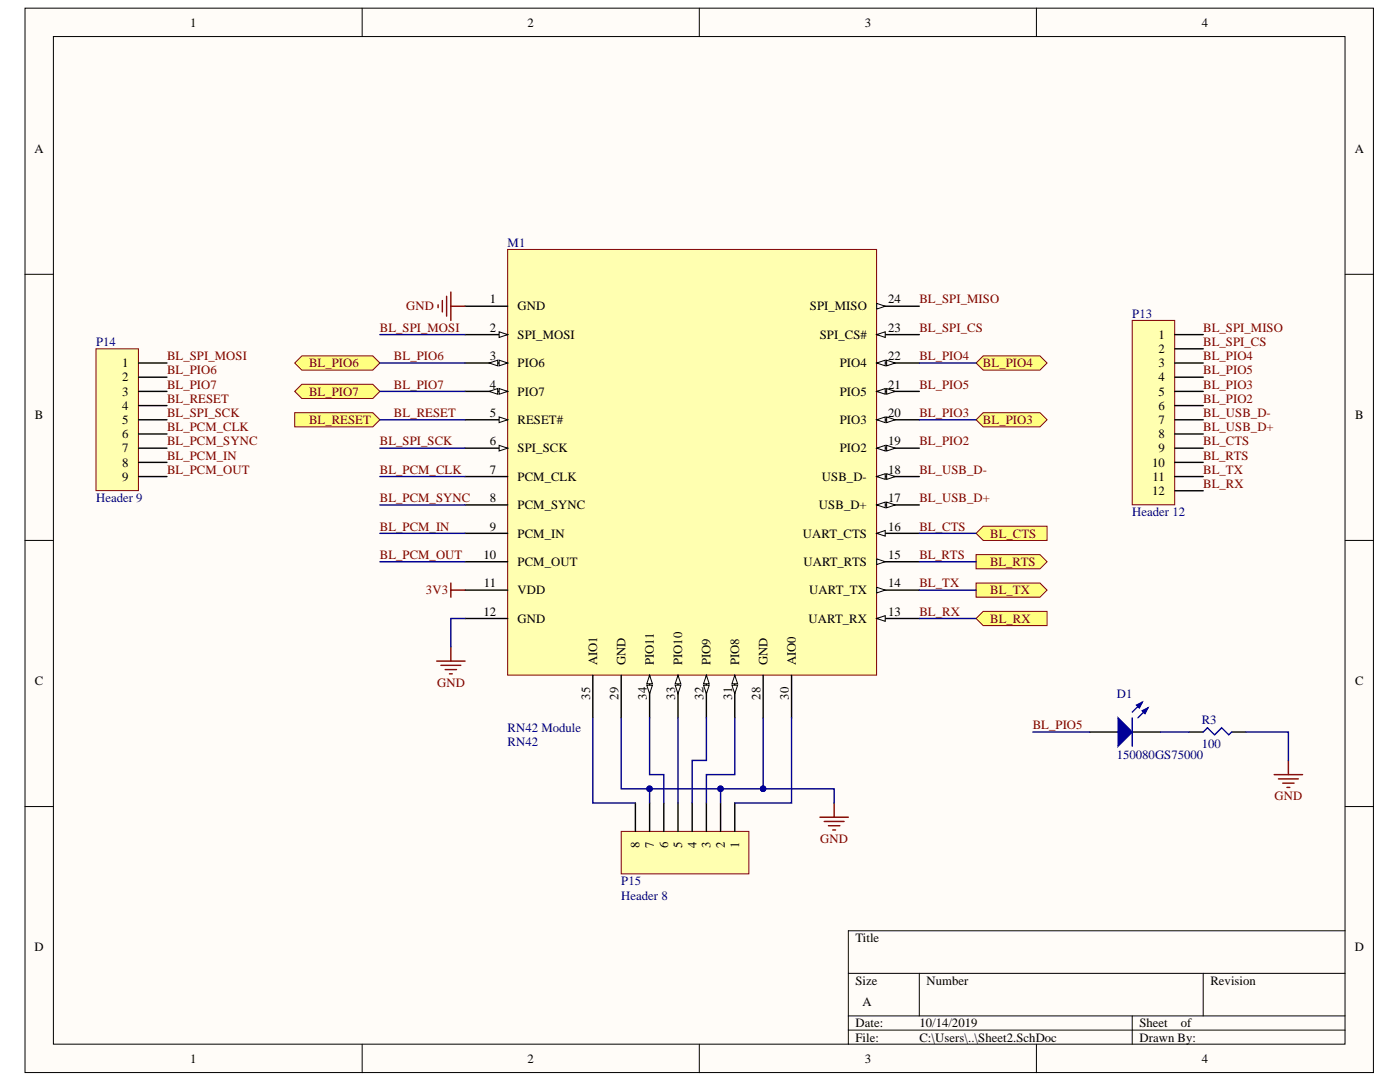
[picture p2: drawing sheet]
<svg xmlns="http://www.w3.org/2000/svg" width="279mm" height="216mm" viewBox="0 0 279 216" stroke-linecap="round" stroke-linejoin="round" font-family="sans-serif">
<defs><g id="words">
<g font-size="2.5">
<text x="38" y="5.3">1</text>
<text x="105.3" y="5.3">2</text>
<text x="172.6" y="5.3">3</text>
<text x="239.8" y="5.3">4</text>
<text x="6.9" y="30.5">A</text>
<text x="270.4" y="30.5">A</text>
<text x="97.7" y="60.6">1</text>
<text x="103.3" y="62">GND</text>
<text x="161.6" y="62">SPI_MISO</text>
<text x="177.2" y="60.6">24</text>
<text x="97.7" y="66.2">2</text>
<text x="97.7" y="71.9">3</text>
<text x="103.3" y="67.6">SPI_MOSI</text>
<text x="163.6" y="67.6">SPI_CS#</text>
<text x="177.2" y="71.9">22</text>
<text x="177.2" y="66.2">23</text>
<text x="231.2" y="67.6">1</text>
<text x="231.2" y="70.5">2</text>
<text x="24.4" y="73.3">1</text>
<text x="24.4" y="76.1">2</text>
<text x="97.7" y="77.6">4</text>
<text x="103.3" y="73.3">PIO6</text>
<text x="167.6" y="73.3">PIO4</text>
<text x="177.2" y="77.6">21</text>
<text x="231.2" y="73.3">3</text>
<text x="231.2" y="76.1">4</text>
<text x="7" y="83.6">B</text>
<text x="24.4" y="78.9">3</text>
<text x="24.4" y="81.8">4</text>
<text x="97.7" y="83.2">5</text>
<text x="103.3" y="78.9">PIO7</text>
<text x="167.6" y="78.9">PIO5</text>
<text x="177.2" y="83.2">20</text>
<text x="231.2" y="78.9">5</text>
<text x="231.2" y="81.8">6</text>
<text x="270.4" y="83.6">B</text>
<text x="24.4" y="84.6">5</text>
<text x="24.4" y="87.4">6</text>
<text x="97.7" y="88.9">6</text>
<text x="103.3" y="84.6">RESET#</text>
<text x="167.6" y="84.6">PIO3</text>
<text x="177.2" y="88.9">19</text>
<text x="231.2" y="84.6">7</text>
<text x="231.2" y="87.4">8</text>
<text x="24.4" y="90.3">7</text>
<text x="24.4" y="93.1">8</text>
<text x="24.4" y="95.9">9</text>
<text x="97.7" y="94.6">7</text>
<text x="103.3" y="90.3">SPI_SCK</text>
<text x="103.3" y="95.9">PCM_CLK</text>
<text x="164" y="95.9">USB_D-</text>
<text x="167.6" y="90.3">PIO2</text>
<text x="177.2" y="94.6">18</text>
<text x="229.9" y="93.1">10</text>
<text x="230" y="95.9">11</text>
<text x="231.2" y="90.3">9</text>
<text x="97.7" y="100.2">8</text>
<text x="103.3" y="101.6">PCM_SYNC</text>
<text x="163.4" y="101.6">USB_D+</text>
<text x="177.2" y="100.2">17</text>
<text x="229.9" y="98.8">12</text>
<text x="97.7" y="105.9">9</text>
<text x="103.3" y="107.3">PCM_IN</text>
<text x="160.2" y="107.3">UART_CTS</text>
<text x="177.2" y="105.9">16</text>
<text x="96.5" y="111.5">10</text>
<text x="103.3" y="112.9">PCM_OUT</text>
<text x="160.3" y="112.9">UART_RTS</text>
<text x="177.2" y="111.5">15</text>
<text x="96.6" y="117.2">11</text>
<text x="103.3" y="118.6">VDD</text>
<text x="161.5" y="118.6">UART_TX</text>
<text x="177.2" y="117.2">14</text>
<text x="96.5" y="122.8">12</text>
<text x="103.3" y="124.3">GND</text>
<text x="161.4" y="124.3">UART_RX</text>
<text x="177.2" y="122.8">13</text>
<text x="7" y="136.7">C</text>
<text x="119.2" y="132.8" transform="rotate(-90 119.2 132.8)">AIO1</text>
<text x="124.8" y="132.8" transform="rotate(-90 124.8 132.8)">GND</text>
<text x="130.5" y="132.8" transform="rotate(-90 130.5 132.8)">PIO11</text>
<text x="136.2" y="132.8" transform="rotate(-90 136.2 132.8)">PIO10</text>
<text x="141.8" y="132.8" transform="rotate(-90 141.8 132.8)">PIO9</text>
<text x="147.5" y="132.8" transform="rotate(-90 147.5 132.8)">PIO8</text>
<text x="153.2" y="132.8" transform="rotate(-90 153.2 132.8)">GND</text>
<text x="158.8" y="132.8" transform="rotate(-90 158.8 132.8)">AIO0</text>
<text x="270.4" y="136.7">C</text>
<text x="117.8" y="139.6" transform="rotate(-90 117.8 139.6)">35</text>
<text x="123.4" y="139.6" transform="rotate(-90 123.4 139.6)">29</text>
<text x="129.1" y="139.6" transform="rotate(-90 129.1 139.6)">34</text>
<text x="134.8" y="139.6" transform="rotate(-90 134.8 139.6)">33</text>
<text x="140.4" y="139.6" transform="rotate(-90 140.4 139.6)">32</text>
<text x="146.1" y="139.6" transform="rotate(-90 146.1 139.6)">31</text>
<text x="151.8" y="139.6" transform="rotate(-90 151.8 139.6)">28</text>
<text x="157.4" y="139.6" transform="rotate(-90 157.4 139.6)">30</text>
<text x="127.7" y="169.1" transform="rotate(-90 127.7 169.1)">8</text>
<text x="130.5" y="169.1" transform="rotate(-90 130.5 169.1)">7</text>
<text x="133.3" y="169.1" transform="rotate(-90 133.3 169.1)">6</text>
<text x="136.2" y="169.1" transform="rotate(-90 136.2 169.1)">5</text>
<text x="139" y="169.1" transform="rotate(-90 139 169.1)">4</text>
<text x="141.8" y="169.1" transform="rotate(-90 141.8 169.1)">3</text>
<text x="144.7" y="169.1" transform="rotate(-90 144.7 169.1)">2</text>
<text x="147.5" y="169.1" transform="rotate(-90 147.5 169.1)">1</text>
<text x="6.9" y="189.8">D</text>
<text x="170.7" y="188">Title</text>
<text x="270.4" y="189.8">D</text>
<text x="170.7" y="196.5">Size</text>
<text x="184.9" y="196.5">Number</text>
<text x="241.6" y="196.5">Revision</text>
<text x="172.1" y="200.7">A</text>
<text x="170.7" y="205">Date:</text>
<text x="170.7" y="207.8">File:</text>
<text x="183.5" y="205">10/14/2019</text>
<text x="183.5" y="207.8">C:\Users\..\Sheet2.SchDoc</text>
<text x="227.4" y="205">Sheet</text>
<text x="227.4" y="207.8">Drawn By:</text>
<text x="235.6" y="205">of</text>
<text x="38" y="212.1">1</text>
<text x="105.3" y="212.1">2</text>
<text x="172.6" y="212.1">3</text>
<text x="239.8" y="212.1">4</text>
</g>
<g font-size="2.5" fill="#000080">
<text x="101.3" y="49.2">M1</text>
<text x="226" y="63.4">P13</text>
<text x="19.2" y="69.1">P14</text>
<text x="19.2" y="100.2">Header 9</text>
<text x="226" y="103.1">Header 12</text>
<text x="222.9" y="139.3">D1</text>
<text x="101.3" y="148.9">RN42</text>
<text x="101.3" y="146.1">RN42 Module</text>
<text x="239.8" y="144.4">R3</text>
<text x="239.8" y="149.2">100</text>
<text x="222.9" y="151.5">150080GS75000</text>
<text x="124" y="176.7">P15</text>
<text x="124" y="179.5">Header 8</text>
</g>
<g font-size="2.5" fill="#800000">
<text x="81" y="62">GND</text>
<text x="183.5" y="60.6">BL_SPI_MISO</text>
<text x="33.3" y="71.9">BL_SPI_MOSI</text>
<text x="75.8" y="66.2">BL_SPI_MOSI</text>
<text x="78.6" y="71.9">BL_PIO6</text>
<text x="183.5" y="66.2">BL_SPI_CS</text>
<text x="183.5" y="71.9">BL_PIO4</text>
<text x="240.1" y="66.2">BL_SPI_MISO</text>
<text x="240.1" y="69.1">BL_SPI_CS</text>
<text x="240.1" y="71.9">BL_PIO4</text>
<text x="33.3" y="74.7">BL_PIO6</text>
<text x="33.3" y="77.6">BL_PIO7</text>
<text x="61.7" y="73.3">BL_PIO6</text>
<text x="78.6" y="77.6">BL_PIO7</text>
<text x="183.5" y="77.6">BL_PIO5</text>
<text x="196.2" y="73.3">BL_PIO4</text>
<text x="240.1" y="74.7">BL_PIO5</text>
<text x="240.1" y="77.6">BL_PIO3</text>
<text x="33.3" y="83.2">BL_SPI_SCK</text>
<text x="33.3" y="80.4">BL_RESET</text>
<text x="61.7" y="78.9">BL_PIO7</text>
<text x="78.6" y="83.2">BL_RESET</text>
<text x="183.5" y="83.2">BL_PIO3</text>
<text x="240.1" y="80.4">BL_PIO2</text>
<text x="240.1" y="83.2">BL_USB_D-</text>
<text x="33.3" y="86.1">BL_PCM_CLK</text>
<text x="33.3" y="88.9">BL_PCM_SYNC</text>
<text x="61.7" y="84.6">BL_RESET</text>
<text x="75.8" y="88.9">BL_SPI_SCK</text>
<text x="183.5" y="88.9">BL_PIO2</text>
<text x="196.2" y="84.6">BL_PIO3</text>
<text x="240.1" y="86.1">BL_USB_D+</text>
<text x="240.1" y="88.9">BL_CTS</text>
<text x="33.3" y="91.7">BL_PCM_IN</text>
<text x="33.3" y="94.6">BL_PCM_OUT</text>
<text x="75.8" y="94.6">BL_PCM_CLK</text>
<text x="183.5" y="94.6">BL_USB_D-</text>
<text x="240.1" y="91.7">BL_RTS</text>
<text x="240.1" y="94.6">BL_TX</text>
<text x="75.8" y="100.2">BL_PCM_SYNC</text>
<text x="183.5" y="100.2">BL_USB_D+</text>
<text x="240.1" y="97.4">BL_RX</text>
<text x="75.8" y="105.9">BL_PCM_IN</text>
<text x="183.5" y="105.9">BL_CTS</text>
<text x="197.6" y="107.3">BL_CTS</text>
<text x="75.8" y="111.5">BL_PCM_OUT</text>
<text x="183.5" y="111.5">BL_RTS</text>
<text x="197.6" y="112.9">BL_RTS</text>
<text x="85" y="118.6">3V3</text>
<text x="183.5" y="117.2">BL_TX</text>
<text x="197.6" y="118.6">BL_TX</text>
<text x="183.5" y="122.8">BL_RX</text>
<text x="197.6" y="124.3">BL_RX</text>
<text x="87.2" y="137">GND</text>
<text x="206.1" y="145.5">BL_PIO5</text>
<text x="254.4" y="159.7">GND</text>
<text x="163.7" y="168.2">GND</text>
</g>
</g></defs>
<g fill="#fffcf8" stroke="#000" stroke-width=".2">
<path d="M5 1.6h269.1v212.4h-269.1z"/>
<path d="M10.7 7.3h257.7v201.1h-257.7z"/>
</g>
<g fill="none" stroke="#000" stroke-width=".2">
<path d="M72.3 1.6v5.7M139.6 1.6v5.7M206.8 1.6v5.7M5 54.7h5.7M268.5 54.7h5.6M5 107.8h5.7M268.5 107.8h5.6M5 160.9h5.7M268.5 160.9h5.6M169.3 194.2h99.2M183.5 194.2v8.5M240.1 194.2v8.5"/>
<path d="M268.5 185.7h-99.2v22.7M72.3 208.4v5.6M139.6 208.4v5.6M169.3 202.7h99.2M169.3 205.5h99.2M206.8 208.4v5.6M226 202.7v5.7"/>
</g>
<path d="M101.3 49.8h73.6v84.9h-73.6z" fill="#ffffb0" stroke="#800000" stroke-width=".2"/>
<path d="M92.8 61.1h8.5M92.8 66.8h8.5" fill="none" stroke="#000" stroke-width=".28"/>
<path d="M99.6 66.2l1.7 .6-1.7 .5z" fill="#fffcf8"/>
<path d="M99.6 66.2l1.7 .6-1.7 .5z" fill="none" stroke="#000" stroke-width=".2"/>
<path d="M92.8 72.4h8.5" fill="none" stroke="#000" stroke-width=".28"/>
<path d="M99.6 71.9l1.7 .5-1.7 .6z" fill="#fffcf8"/>
<path d="M99.6 71.9l1.7 .5-1.7 .6z" fill="none" stroke="#000" stroke-width=".2"/>
<path d="M97.6 72.4l1.7-.5v1.1z" fill="#fffcf8"/>
<path d="M97.6 72.4l1.7-.5v1.1z" fill="none" stroke="#000" stroke-width=".2"/>
<path d="M92.8 78.1h8.5" fill="none" stroke="#000" stroke-width=".28"/>
<path d="M99.6 77.5l1.7 .6-1.7 .6z" fill="#fffcf8"/>
<path d="M99.6 77.5l1.7 .6-1.7 .6z" fill="none" stroke="#000" stroke-width=".2"/>
<path d="M97.6 78.1l1.7-.6v1.2z" fill="#fffcf8"/>
<path d="M97.6 78.1l1.7-.6v1.2z" fill="none" stroke="#000" stroke-width=".2"/>
<path d="M92.8 83.8h8.5" fill="none" stroke="#000" stroke-width=".28"/>
<path d="M99.6 83.2l1.7 .6-1.7 .5z" fill="#fffcf8"/>
<path d="M99.6 83.2l1.7 .6-1.7 .5z" fill="none" stroke="#000" stroke-width=".2"/>
<path d="M92.8 89.4h8.5" fill="none" stroke="#000" stroke-width=".28"/>
<path d="M99.6 88.9l1.7 .5-1.7 .6z" fill="#fffcf8"/>
<path d="M99.6 88.9l1.7 .5-1.7 .6z" fill="none" stroke="#000" stroke-width=".2"/>
<path d="M92.8 95.1h8.5M92.8 100.8h8.5M92.8 106.4h8.5M92.8 112.1h8.5M92.8 117.7h8.5M92.8 123.4h8.5M175 123.4h8.5" fill="none" stroke="#000" stroke-width=".28"/>
<path d="M175 123.4l1.7-.6v1.2z" fill="#fffcf8"/>
<path d="M175 123.4l1.7-.6v1.2z" fill="none" stroke="#000" stroke-width=".2"/>
<path d="M175 117.7h8.5" fill="none" stroke="#000" stroke-width=".28"/>
<path d="M175 117.2l1.7 .5-1.7 .6z" fill="#fffcf8"/>
<path d="M175 117.2l1.7 .5-1.7 .6z" fill="none" stroke="#000" stroke-width=".2"/>
<path d="M175 112.1h8.5" fill="none" stroke="#000" stroke-width=".28"/>
<path d="M175 111.5l1.7 .6-1.7 .6z" fill="#fffcf8"/>
<path d="M175 111.5l1.7 .6-1.7 .6z" fill="none" stroke="#000" stroke-width=".2"/>
<path d="M175 106.4h8.5" fill="none" stroke="#000" stroke-width=".28"/>
<path d="M175 106.4l1.7-.5v1.1z" fill="#fffcf8"/>
<path d="M175 106.4l1.7-.5v1.1z" fill="none" stroke="#000" stroke-width=".2"/>
<path d="M175 100.8h8.5" fill="none" stroke="#000" stroke-width=".28"/>
<path d="M175 100.8l1.7-.6v1.1z" fill="#fffcf8"/>
<path d="M175 100.8l1.7-.6v1.1z" fill="none" stroke="#000" stroke-width=".2"/>
<path d="M177 100.2l1.7 .6-1.7 .5z" fill="#fffcf8"/>
<path d="M177 100.2l1.7 .6-1.7 .5z" fill="none" stroke="#000" stroke-width=".2"/>
<path d="M175 95.1h8.5" fill="none" stroke="#000" stroke-width=".28"/>
<path d="M175 95.1l1.7-.6v1.2z" fill="#fffcf8"/>
<path d="M175 95.1l1.7-.6v1.2z" fill="none" stroke="#000" stroke-width=".2"/>
<path d="M177 94.5l1.7 .6-1.7 .6z" fill="#fffcf8"/>
<path d="M177 94.5l1.7 .6-1.7 .6z" fill="none" stroke="#000" stroke-width=".2"/>
<path d="M175 89.4h8.5" fill="none" stroke="#000" stroke-width=".28"/>
<path d="M175 89.4l1.7-.5v1.1z" fill="#fffcf8"/>
<path d="M175 89.4l1.7-.5v1.1z" fill="none" stroke="#000" stroke-width=".2"/>
<path d="M177 88.9l1.7 .5-1.7 .6z" fill="#fffcf8"/>
<path d="M177 88.9l1.7 .5-1.7 .6z" fill="none" stroke="#000" stroke-width=".2"/>
<path d="M175 83.8h8.5" fill="none" stroke="#000" stroke-width=".28"/>
<path d="M175 83.8l1.7-.6v1.1z" fill="#fffcf8"/>
<path d="M175 83.8l1.7-.6v1.1z" fill="none" stroke="#000" stroke-width=".2"/>
<path d="M177 83.2l1.7 .6-1.7 .5z" fill="#fffcf8"/>
<path d="M177 83.2l1.7 .6-1.7 .5z" fill="none" stroke="#000" stroke-width=".2"/>
<path d="M175 78.1h8.5" fill="none" stroke="#000" stroke-width=".28"/>
<path d="M175 78.1l1.7-.6v1.2z" fill="#fffcf8"/>
<path d="M175 78.1l1.7-.6v1.2z" fill="none" stroke="#000" stroke-width=".2"/>
<path d="M177 77.5l1.7 .6-1.7 .6z" fill="#fffcf8"/>
<path d="M177 77.5l1.7 .6-1.7 .6z" fill="none" stroke="#000" stroke-width=".2"/>
<path d="M175 72.4h8.5" fill="none" stroke="#000" stroke-width=".28"/>
<path d="M175 72.4l1.7-.5v1.1z" fill="#fffcf8"/>
<path d="M175 72.4l1.7-.5v1.1z" fill="none" stroke="#000" stroke-width=".2"/>
<path d="M177 71.9l1.7 .5-1.7 .6z" fill="#fffcf8"/>
<path d="M177 71.9l1.7 .5-1.7 .6z" fill="none" stroke="#000" stroke-width=".2"/>
<path d="M175 66.8h8.5" fill="none" stroke="#000" stroke-width=".28"/>
<path d="M175 66.8l1.7-.6v1.1z" fill="#fffcf8"/>
<path d="M175 66.8l1.7-.6v1.1z" fill="none" stroke="#000" stroke-width=".2"/>
<path d="M175 61.1h8.5" fill="none" stroke="#000" stroke-width=".28"/>
<path d="M175 60.5l1.7 .6-1.7 .6z" fill="#fffcf8"/>
<path d="M175 60.5l1.7 .6-1.7 .6z" fill="none" stroke="#000" stroke-width=".2"/>
<path d="M124 134.7v8.5M146.6 134.7v8.5M152.3 134.7v8.5M158 134.7v8.5" fill="none" stroke="#000" stroke-width=".28"/>
<path d="M146.6 134.7l.6 1.7h-1.1z" fill="#fffcf8"/>
<path d="M146.6 134.7l.6 1.7h-1.1z" fill="none" stroke="#000" stroke-width=".2"/>
<path d="M146.1 136.7h1.1l-.6 1.7z" fill="#fffcf8"/>
<path d="M146.1 136.7h1.1l-.6 1.7z" fill="none" stroke="#000" stroke-width=".2"/>
<path d="M141 134.7v8.5" fill="none" stroke="#000" stroke-width=".28"/>
<path d="M141 134.7l.5 1.7h-1.1z" fill="#fffcf8"/>
<path d="M141 134.7l.5 1.7h-1.1z" fill="none" stroke="#000" stroke-width=".2"/>
<path d="M140.4 136.7h1.1l-.5 1.7z" fill="#fffcf8"/>
<path d="M140.4 136.7h1.1l-.5 1.7z" fill="none" stroke="#000" stroke-width=".2"/>
<path d="M135.3 134.7v8.5" fill="none" stroke="#000" stroke-width=".28"/>
<path d="M135.3 134.7l.6 1.7h-1.2z" fill="#fffcf8"/>
<path d="M135.3 134.7l.6 1.7h-1.2z" fill="none" stroke="#000" stroke-width=".2"/>
<path d="M134.7 136.7h1.2l-.6 1.7z" fill="#fffcf8"/>
<path d="M134.7 136.7h1.2l-.6 1.7z" fill="none" stroke="#000" stroke-width=".2"/>
<path d="M129.6 134.7v8.5" fill="none" stroke="#000" stroke-width=".28"/>
<path d="M129.6 134.7l.6 1.7h-1.1z" fill="#fffcf8"/>
<path d="M129.6 134.7l.6 1.7h-1.1z" fill="none" stroke="#000" stroke-width=".2"/>
<path d="M129.1 136.7h1.1l-.6 1.7z" fill="#fffcf8"/>
<path d="M129.1 136.7h1.1l-.6 1.7z" fill="none" stroke="#000" stroke-width=".2"/>
<path d="M118.3 134.7v8.5" fill="none" stroke="#000" stroke-width=".28"/>
<g fill="#ffff80" stroke="#800000" stroke-width=".2">
<path d="M194.8 72.4l1.4-1.4h11.3l1.5 1.4-1.5 1.5h-11.3z" fill-rule="evenodd"/>
<path d="M194.8 83.8l1.4-1.5h11.3l1.5 1.5-1.5 1.4h-11.3z" fill-rule="evenodd"/>
<path d="M58.8 82.3h15.6l1.4 1.5-1.4 1.4h-15.6z" fill-rule="evenodd"/>
<path d="M194.8 106.4l1.4-1.4h12.8v2.8h-12.8z" fill-rule="evenodd"/>
<path d="M194.8 110.7h12.7l1.5 1.4-1.5 1.4h-12.7z" fill-rule="evenodd"/>
<path d="M194.8 116.3h12.7l1.5 1.4-1.5 1.5h-12.7z" fill-rule="evenodd"/>
<path d="M194.8 123.4l1.4-1.4h12.8v2.8h-12.8z" fill-rule="evenodd"/>
<path d="M58.8 72.4l1.4-1.4h14.2l1.4 1.4-1.4 1.5h-14.2z" fill-rule="evenodd"/>
<path d="M58.8 78.1l1.4-1.4h14.2l1.4 1.4-1.4 1.4h-14.2z" fill-rule="evenodd"/>
</g>
<path d="M124 165.9h25.4v8.5h-25.4z" fill="#ffffb0" stroke="#800000" stroke-width=".2"/>
<path d="M126.8 160.2v5.7M129.6 160.2v5.7M132.5 160.2v5.7M135.3 160.2v5.7M138.1 160.2v5.7M141 160.2v5.7M143.8 160.2v5.7M146.6 160.2v5.7" fill="none" stroke="#000" stroke-width=".28"/>
<path d="M19.2 69.6h8.4v28.3h-8.4z" fill="#ffffb0" stroke="#800000" stroke-width=".2"/>
<path d="M27.7 72.4h5.6M27.7 75.3h5.6M27.7 78.1h5.6M27.7 80.9h5.6M27.7 83.8h5.6M27.7 86.6h5.6M27.7 89.4h5.6M27.7 92.3h5.6M27.7 95.1h5.6" fill="none" stroke="#000" stroke-width=".28"/>
<path d="M88.3 60v2.2M89.1 59.1v4M90 58.3v5.6M87.4 60.8v.6M90 61.1h2.8M90 116.3v2.9M90 117.7h2.8M87.1 131.9h5.7M88 132.8h4M88.8 133.6h2.3M89.7 134.5h.6M90 129.1v2.8" fill="none" stroke="#800000" stroke-width=".28"/>
<path d="M226 63.9h8.4v36.8h-8.4z" fill="#ffffb0" stroke="#800000" stroke-width=".2"/>
<g fill="none" stroke="#000" stroke-width=".28">
<path d="M234.5 66.8h5.6M234.5 69.6h5.6M234.5 72.4h5.6M234.5 75.3h5.6M234.5 78.1h5.6M234.5 80.9h5.6M234.5 83.8h5.6M234.5 86.6h5.6M234.5 89.4h5.6M234.5 92.3h5.6M234.5 95.1h5.6M234.5 97.9h5.6"/>
<path d="M217.5 146.1h5.6M226 146.1h5.6"/>
</g>
<path d="M223.1 143.2l2.9 2.9-2.9 2.8z" fill="#00f"/>
<path d="M223.1 143.2l2.9 2.9-2.9 2.8zM229.1 141.3l-2 1.9" fill="none" stroke="#00f" stroke-width=".28"/>
<path d="M227.9 141.8l1.2-.5-.6 1.1z" fill="#00f"/>
<path d="M226 143.2v5.7M227.9 141.8l1.2-.5-.6 1.1zM227.9 140.1l-1.9 2" fill="none" stroke="#00f" stroke-width=".28"/>
<path d="M226.8 140.7l1.1-.6-.5 1.2z" fill="#00f"/>
<path d="M226.8 140.7l1.1-.6-.5 1.2zM240.1 146.1l.9-.9 1.4 1.4 1.4-1.4 1.4 1.4 .6-.5" fill="none" stroke="#00f" stroke-width=".28"/>
<path d="M237.3 146.1h2.8M245.8 146.1h2.8" fill="none" stroke="#000" stroke-width=".28"/>
<path d="M254.3 154.6h5.7M255.1 155.4h4M256 156.3h2.3M256.8 157.1h.6M257.1 151.7v2.9M163.6 163.1h5.7M164.5 163.9h4M165.3 164.8h2.3M166.2 165.6h.6M166.5 160.2v2.9" fill="none" stroke="#800000" stroke-width=".28"/>
<g fill="none" stroke="#000080" stroke-width=".28">
<path d="M75.8 66.8h17M75.8 72.4h17M75.8 78.1h17M183.5 72.4h11.3M75.8 89.4h17M75.8 95.1h17M75.8 83.8h17M183.5 83.8h11.3M75.8 100.8h17M75.8 106.4h17M75.8 112.1h17M183.5 106.4h11.3"/>
<path d="M183.5 112.1h11.3M183.5 117.7h11.3M92.8 123.4h-2.8v5.7M183.5 123.4h11.3M118.3 143.2v17h8.5M124 143.2v14.2h5.6v2.8M129.6 143.2v11.4h2.9v5.6M129.6 157.4h14.2M135.3 143.2v17M141 143.2v8.5h-2.9v8.5M146.6 143.2v11.4h-5.6v5.6M152.3 143.2v14.2h-8.5v2.8"/>
<path d="M152.3 157.4h14.2v2.8M158 143.2v17h-11.4M206.1 146.1h11.4M231.6 146.1h5.7M248.6 146.1h8.5v5.6"/>
</g>
<g fill="#000080" stroke="#000080" stroke-width=".2">
<circle cx="152.3" cy="157.4" r=".55"/>
<circle cx="143.8" cy="157.4" r=".55"/>
<circle cx="129.6" cy="157.4" r=".55"/>
</g>
<use href="#words"/>
</svg>
